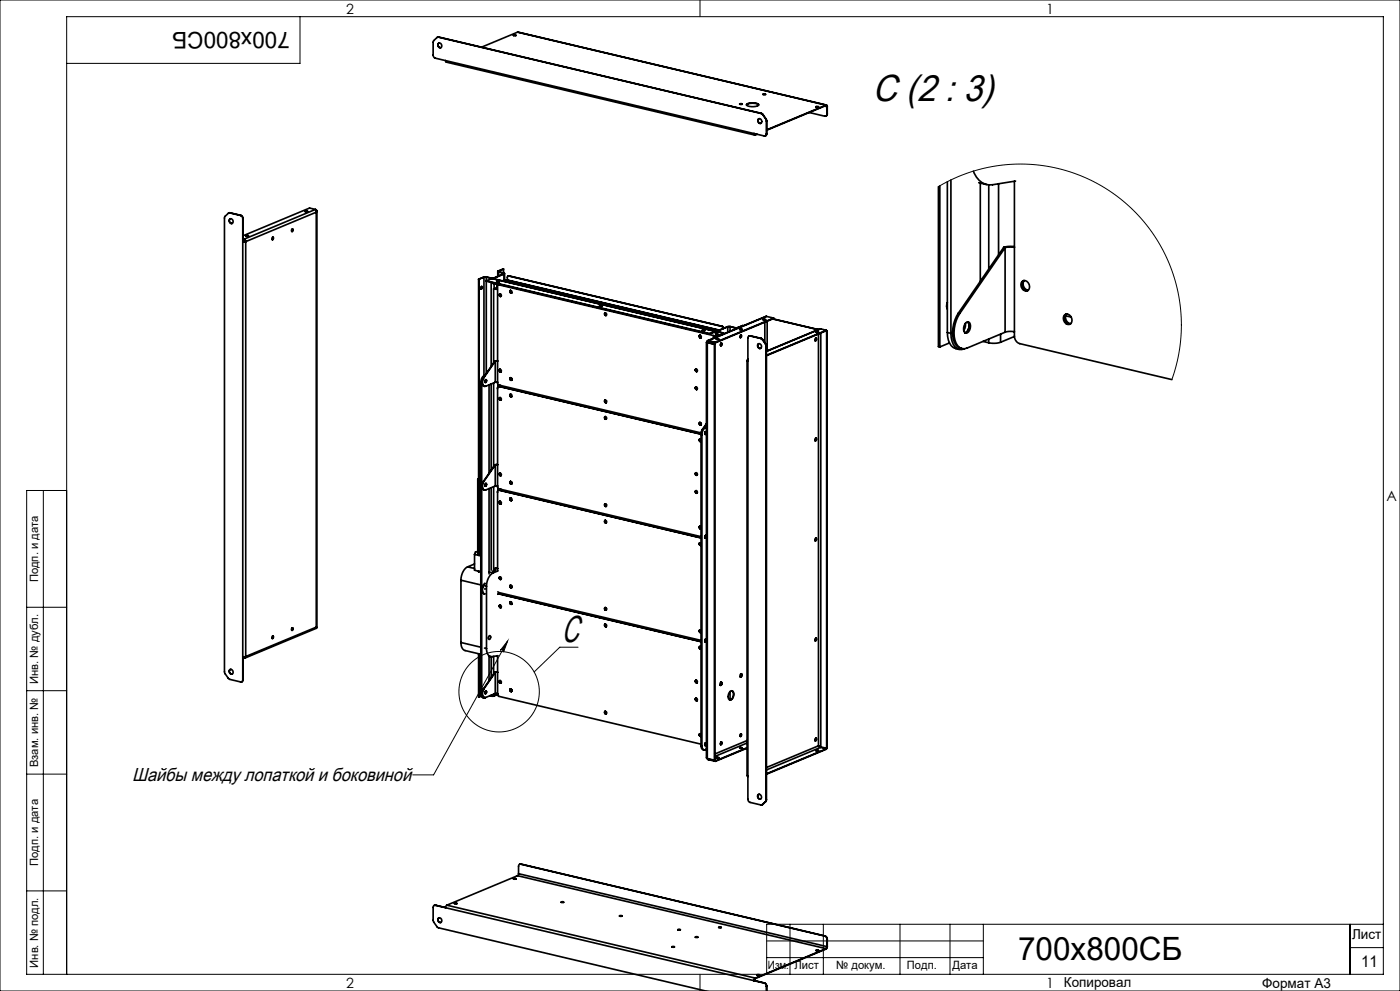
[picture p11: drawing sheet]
<svg xmlns="http://www.w3.org/2000/svg" width="420mm" height="297mm" viewBox="0 0 420 297" stroke-linecap="round" stroke-linejoin="round" font-family="sans-serif">
<defs><g id="words">
<g font-size="11.2">
<text x="261.7" y="30.3">C (2 : 3)</text>
<text x="168.4" y="192.3">C</text>
</g>
<text font-size="9.6" x="305.4" y="287.8">700x800СБ</text>
<text font-size="6.9" x="86.9" y="9.4" transform="rotate(-180 86.9 9.4)">700x800СБ</text>
<text font-size="5.6" x="39.6" y="234.1">Шайбы между лопаткой и боковиной</text>
<text font-size="4.8" x="408.3" y="289.7">11</text>
<g font-size="4.2">
<text x="103.8" y="4.2">2</text>
<text x="313.8" y="4.2">1</text>
<text x="415.9" y="150.2">A</text>
<text x="103.8" y="296.2">2</text>
<text x="313.8" y="296.2">1</text>
</g>
<g font-size="4.1">
<text x="405.6" y="281.5">Лист</text>
<text x="319.2" y="295.9">Копировал</text>
<text x="378.7" y="296">Формат А3</text>
</g>
<g font-size="3.4">
<text x="11.4" y="174.5" transform="rotate(-90 11.4 174.5)">Подп. и дата</text>
<text x="11.4" y="205" transform="rotate(-90 11.4 205)">Инв. № дубл.</text>
<text x="11.4" y="229.9" transform="rotate(-90 11.4 229.9)">Взам. инв. №</text>
<text x="11.4" y="259.5" transform="rotate(-90 11.4 259.5)">Подп. и дата</text>
<text x="11.4" y="290" transform="rotate(-90 11.4 290)">Инв. № подл.</text>
<text x="230.4" y="290.4">Изм.</text>
<text x="238.3" y="290.4">Лист</text>
<text x="250.9" y="290.4">№ докум.</text>
<text x="272.1" y="290.4">Подп.</text>
<text x="285.7" y="290.5">Дата</text>
</g>
</g></defs>
<g fill="none" stroke="#000" stroke-width=".3">
<path d="M0 0h420v297h-420zM90 5v14h-70M210 0v5M281.5 55.9l6.7-3.2 7-2.3 7.4-1.1h7.3l7.3 1.1 7 2.3 6.7 3.3 5.9 4.2 5.4 5.1 4.4 5.8 3.6 6.6 2.5 6.8 1.4 7.4 .3 7.3-.9 7.5-1.9 7.1M13 147v145M20 147h-12v145h407v-287h-395v287M8 182h12M152.3 192.1l-22.2 40.1h-6.3M152.3 192.1l-1.2 3.3a.54 .54 0 0 0-.3-.7 .54 .54 0 0 0-.7 .2zM173.4 194h-5.5l-7.7 7.4M8 207h12M8 232h12"/>
<path d="M8 267h12M237 277v15M247 277v15M270 277v15M285 277v15M295 277v15M405 277v15M415 277h-185v15M210 292v5M230 287h65M230 282h65M405 284h10"/>
<circle cx="149.7" cy="207.3" r="12.1"/>
</g>
<path d="M152.3 192.1l-1.2 3.3a.54 .54 0 0 0-.3-.7 .54 .54 0 0 0-.7 .2zM363.8 -.1h.7z" fill="#000"/>
<g fill="none" stroke="#000" stroke-width=".5">
<path d="M131.6 11.1l-.5 .2-1.1 1.2v4.1l.6 .8 98.7 23.3a.56 .56 0 0 0 .6-.6M131.6 11.1l-.4 .1M131.6 11.1l96.8 22.9M131.7 12.9a.79 .79 0 0 0-.2 .9 .79 .79 0 0 0 .8 .5M133.7 18.2l.2 .4 92.5 21.9M154 10.5h.1a.36 .36 0 0 1 .4-.1 .36 .36 0 0 1 .2 .2zM154.1 10.6h.7M154.1 10.6h.1M155.3 9.6l92.6 21.9M155.3 9.6l92.5 21.9M155.3 9.6l-10.8 4.5M221.9 31.2l.1-.1a.36 .36 0 0 1 .3-.1 .36 .36 0 0 1 .3 .3z"/>
<path d="M221.9 31.3h.7M223.9 31.5a3.5 3.5 0 0 1 3.7 0M224.1 31.2l.8-.3 1.3-.1a.98 .98 0 0 1 1.3 .8 3.4 3.4 0 0 1-3.6-.2zM227.7 35.6a.79 .79 0 0 0-.2 .9 .79 .79 0 0 0 .8 .5M228.4 34l.4 .3M228.4 34l.5 .3M228.8 34.3l.9 1.4M228.9 34.3h-.1M228.9 34.3l.9 1.4M228.9 28.2h.1a.36 .36 0 0 1 .4-.2 .36 .36 0 0 1 .2 .3zM228.9 28.3h.8M229.7 35.7l.2 .6"/>
<path d="M229.8 35.7l.2 .6M229.8 35.7h-.1M229.9 36.3v3.8M230 36.3h-.1M230 36.3v3.8M242.8 33.7l4.6 1.1a.56 .56 0 0 0 .7-.6M244.8 32l.1-.1a.36 .36 0 0 1 .3-.1 .36 .36 0 0 1 .3 .3zM244.8 32.1h.7M247.4 31.8l.7 .2M247.8 31.5l.3 .1 .1 .3M247.8 31.6l.3 .4M247.8 31.5l-17.8 7.4"/>
<path d="M247.8 31.5v.1M247.8 31.6l-17.8 7.4M248.1 32v2.2M248.2 34.2l-.4 .6M248.2 31.9l-.1 .1M248.2 31.9v2.3M248.2 34.2h-.1M226.2 40l.1 .4 .3 .1M226.3 40l.3 .3M226.4 40.3h.2M226.6 40.3v.2M226.9 40.2l-.3 .1"/>
<path d="M227.1 40.2l-.5 .3M230 40.1l-.4 .6M230 40.1h-.1M281.5 55.9v48l.4 .1M281.9 55.7v48.3M284.2 54.5v45.1M285.3 53.9v46M292 51.3a5.5 5.5 0 0 0 5.8 4.1l6.9-1.1M293.6 54.8l2.4 .5M294.1 54.9v29.4M296.6 55.4v25.2M299.6 55.1v21.3"/>
<path d="M304.3 54.3v46.4a2.36 2.36 0 0 0 1.6 2.3l45.7 10.8M68.9 65.7a.66 .66 0 0 1 1 .4 .66 .66 0 0 1-.7 .8l-.5-.7zM69 63.8l-.5 .1-1 .9-.2 .5v136l.2 .6 1.3 1.6 3.4 .9a.56 .56 0 0 0 .6-.7M69 63.8l3.2 .8M69 63.8h-.4M69 63.8l3.2 .7M69 63.8h.1M69.1 65.6a.79 .79 0 0 0-.2 .9 .79 .79 0 0 0 .8 .5M72.2 64.6l.4 .3 .2 .6M72.2 64.5l.5 .4 .2 .6M72.2 64.5v.1M72.8 65.5v138.2"/>
<path d="M72.9 65.5h-.1M72.9 65.5v6.9M72.9 71.6l.3 .1M72.9 71.7l.3 .1M73.2 71.7l.5 .7M73.2 71.8l.4 .6M73.2 71.7v.1M73.6 72.4h-.7M73.6 72.4h.1M73.7 72.4h-.8M73.7 72.4v124.4M73.8 70.7l.1-.1a.36 .36 0 0 1 .3-.1 .36 .36 0 0 1 .3 .3z"/>
<path d="M73.8 70.8h.7M81.7 71.1h.1a.34 .34 0 0 1 .2 .4 .34 .34 0 0 1-.4 .2zM81.8 71l.1 .5-.2 .3M87.6 68.7l.1-.1a.34 .34 0 0 1 .2 .4 .34 .34 0 0 1-.4 .2zM87.7 68.6l.1 .4-.3 .4M91.5 63.3h.1a.36 .36 0 0 1 .3-.2 .36 .36 0 0 1 .3 .3zM91.5 63.4h.7M94.6 62.8l.4 .3-.1 .5M94.6 62.8l-1.7-.4-20 8.3M94.6 62.8l-21.4 8.9M94.9 63.6l-21.2 8.8M94.9 63.6v124.3"/>
<path d="M94.9 63v.6M95 63.2v124.9M301.1 74.1l.4 .1M301.1 74.1l-13.6 19.7M301.5 74.2l-13.5 19.7M301.5 74.2v25.4M304.3 74.1l-1.5-.1-1.3 .2M304.3 73.9l-1.5-.1-1.7 .3M143.6 83.7l.1 82.8M143.6 83.7v82.7M144.3 85.9h.1a.34 .34 0 0 1 .3 .4 .34 .34 0 0 1-.5 .2zM144.5 85.8l.1 .5-.3 .3"/>
<path d="M145.2 83.1l-1.6 .6M145.2 83.1v29.5M145.9 83l-.7 .1M145.9 83l1.5 .4M145.9 83v29M145.9 84.2l67 15.8M145.9 84.2l67 15.9M147.3 83.4v.2M147.3 84.6v25.2M147.4 83.4h-.1M147.6 83.5l67.1 15.8M147.6 83.5l66.9 15.8"/>
<path d="M147.6 83.5l-1.7 .7M147.9 84.7v.2l66.9 15.9M148.1 86.6l1.1 .1M148.1 86.6v22.2M148.1 83.3l-.7 .1M148.1 83.3l.1 .1M148.2 83.4h-.9M148.2 83.4v.2M148.2 85v1.5M149 84.4h.1a.36 .36 0 0 1 .4-.2 .36 .36 0 0 1 .2 .3zM149 84.5h.8M149.1 85.2v1.4"/>
<path d="M149.1 86.2l-1 .4M149.2 85.2l.1 .2M149.3 85.3v29.5l.2 .5 60.8 14.5M149.3 81.4v1.4M149.4 81.2l-.1 .2 .3 .1M149.4 81.2l.2 .1M149.6 81.3l.1 .2M149.6 81.3v1.4M149.6 81.5l1.4 .4M149.7 81.5h-.1M149.7 81.5l1.4 .3M149.9 88.1v.4l.4 .3-.4-.3z"/>
<path d="M151 81.9l.2 .2M151.1 80.6l-1.5 .7M151.1 80.6l-1.7 .6M151.1 80.6l-.1 1.5M151.1 81.8l.3 .2-.2 .1M151.1 81.8l-.1 .1M151.2 82.1l-3.1 1.2M151.2 82.1v1.9M151.3 83.9h.1M151.3 83.9l-.6 .3M151.4 82v1.9M151.4 83.9l-.6 .3"/>
<path d="M151.4 83.9v.1M151.5 83.9h.2M151.5 83.9h-.2M151.5 83.9h.1M151.6 83.9h-.2M151.6 83.9h.1M151.8 83.9l64 15M151.8 83.9l-.8 .3M151.8 83.9l63.9 15.1M152.6 82.7l-.4 .2v1M152.6 82.7h-.2M152.6 82.7l64.1 15.1"/>
<path d="M153.2 87.6v-.5a.44 .44 0 0 0-.1 .4 .44 .44 0 0 0 .4 .3M153.2 87.1l-.1 .4 .4 .3M179.8 91.7l.1-.1a.36 .36 0 0 1 .4-.1 .36 .36 0 0 1 .3 .3zM179.9 91.8h.7M181.5 93.8v.4l.4 .3-.5-.3zM210.7 99v-.1a.36 .36 0 0 1 .4-.1 .36 .36 0 0 1 .3 .3zM210.7 99.1h.7M212.9 100v.1M214.1 99.6l.7 .2M214.5 99.3l.3 .1 .1 .3M214.5 99.4l.3 .4M214.5 99.3l-1.6 .7"/>
<path d="M214.5 99.3v.1M214.5 99.4l-1.6 .7M214.8 99.4h.3M214.8 99.8v1M214.9 99.7l-.1 .1M214.9 99.7h.1M214.9 99.7l-.1 1.1M215.1 99.5l-.2 .2M215.1 99.3v1.6M215.2 99.2l-.1 .1 .2 .2M215.2 99.2h.1M215.3 99.2v.3"/>
<path d="M215.3 99.2v1.6M215.3 99.5l1.6 .3M216.7 97.8l.3 .6M216.7 97.8l.4 .6M216.8 99.8l.1 .2M216.8 99.8v.3M216.9 99.8l.2 .1-.1 .1M216.9 99.8h-.1M217 98.4h.1M217.1 98.4h-.1M217.1 98.4h.1M217.1 99.9v.2"/>
<path d="M218.3 97.9l-3.1 1.3M218.3 97.9v1.7M219 97.9h-.7M219 97.9l1.5 .4M219 97.9v1.4M219.1 97.9h-.8M219.1 97.9l1.5 .3M219.1 97.9h-.1M220.5 98.3v.4M220.6 98.2l-.1 .1M221.3 98.2h-.7M221.3 98.2h.1"/>
<path d="M221.4 98.2l-.9 .1M221.4 98.2v.1M221.9 98.7l.1-.1a.36 .36 0 0 1 .3-.1 .36 .36 0 0 1 .3 .3zM221.9 98.8h.7M222.8 97.6h.1M222.9 97.6l-1.6 .6M222.9 97.6v.1M228.9 95.8l.1-.1a.36 .36 0 0 1 .4-.1 .36 .36 0 0 1 .2 .3zM228.9 95.9h.8M229.4 95.8v.1M229.4 96.6v6.1M229.9 94.8l-17.6 7.3"/>
<path d="M229.9 94.8l2.2 .5M229.9 94.8l-17.4 7.3M230.1 96.3v8.9M231.8 95.6l13.4 3.2M231.9 95.6l13.4 3.1M232.1 95.3l-17.5 7.3M232.1 95.3l-17.5 7.4M244.8 99.5h.1a.36 .36 0 0 1 .3-.2 .36 .36 0 0 1 .3 .3zM244.8 99.6h.7M245.2 98.8h.2M245.2 98.8v.1M245.3 98.7l.2 .1"/>
<path d="M245.3 98.7l-.1 .1M245.5 99.6h.1M245.9 98.6l-16 6.6M246.2 98.6h-.3M246.2 98.6l1.7 .4M246.2 98.6l-16.3 6.7M246.2 99.8v124.1M247.8 99.1l.2 .1M247.9 99.1l.2 .1M247.9 99l-18 7.5M247.9 99l-18 7.6M248 99.2v125.1"/>
<path d="M248.1 99.2h-.1M248.1 99.2l-.1 125.1M284.2 99.6a4.5 4.5 0 0 0 2.5 4.9l1 .2M284.2 90.6a2.26 2.26 0 0 0 0 2M284.2 99.6l1.1 .3M285.3 99.9a4.5 4.5 0 0 0 2.4 4.8l1.7-.2M287.5 93.8a9.9 9.9 0 0 0-1.1 9 2.75 2.75 0 0 0 2.2 1.7M287.5 93.8l.5 .1M288 93.9a9.9 9.9 0 0 0-1.1 9 2.47 2.47 0 0 0 3.2 1.4l11.4-4.7M289.6 96.9v.9l-.5 1.3M289.8 96.7l.8-.2a2.11 2.11 0 0 1-.8 3.4 1.91 1.91 0 0 1 0-3.2zM290.3 96.5a2.23 2.23 0 0 1-.8 3.3"/>
<path d="M304.3 99.4l-1.5-.1-1.3 .3M306.7 84.3a1.6 1.6 0 0 1 2 .8 1.6 1.6 0 0 1-.6 2.1 1.77 1.77 0 0 1-1.6-1 1.77 1.77 0 0 1 .2-1.9zM307.1 84.1a1.76 1.76 0 0 0-.4 1.9 1.76 1.76 0 0 0 1.7 1.1M307.3 84.1a1.82 1.82 0 0 0 1.2 2.9M319.4 94.4a1.6 1.6 0 0 1 2 .7 1.6 1.6 0 0 1-.6 2.1 1.77 1.77 0 0 1-1.6-.9 1.77 1.77 0 0 1 .2-1.9zM319.7 94.7l1.7 .3M319.8 94.1a1.76 1.76 0 0 0-.3 1.9 1.76 1.76 0 0 0 1.6 1.1M320 94.1a1.82 1.82 0 0 0 1.2 2.9M144.2 114.6h.3M144.2 114.6v93.3M144.5 114.6v93.3M145.1 113.1a1.73 1.73 0 0 0 .2 2.7"/>
<path d="M145.1 113.1h.1M145.2 113.1a1.65 1.65 0 0 0 .3 2.7l3.1-1.2M145.2 112.6a2.25 2.25 0 0 0-1 2M145.2 112.6h.2M145.3 112.7a2.4 2.4 0 0 0-.8 1.9M145.5 112.5l-.3 .1M145.6 113.9l-.1 .5M145.6 113.8a.35 .35 0 0 1 .4 .5 .35 .35 0 0 1-.5 .2zM145.8 113.8l.1 .4-.3 .4M146.7 115.3v26.5M147.3 115.1v25.8M148.1 114.8v25.1"/>
<path d="M148.5 108.2h.1M148.5 108.2l-3.4 4.9M148.6 108.2l-3.4 4.9M148.6 108.2v6.4M149.2 116.4l.1 .1M149.3 108.2h-.8M149.3 108.2h-.7M149.3 114.5l-.7 .1M149.5 115.3v.5l60.8 14.3M149.6 115.4v.4M149.7 115.8l-.4 .4v29.7l.2 .5 60.8 14.4M149.7 115.8l60.6 14.3"/>
<path d="M149.9 110.7v.4l.4 .3-.4-.3zM150.1 115.5l-.5 .2M150.2 115.5l-.5 .3M150.3 119.9l-.4-.3 .1-.4a.44 .44 0 0 0-.1 .4 .44 .44 0 0 0 .4 .3M150.4 115.6l-.6 .2M153.1 113.3l.4 .1M153.2 113.2a.44 .44 0 0 0-.1 .5 .44 .44 0 0 0 .4 .2M153.2 118.2a.44 .44 0 0 0-.1 .4 .44 .44 0 0 0 .4 .3M153.2 118.2v.5M153.2 113.2l-.1 .4 .4 .3M153.2 118.2l-.1 .4 .4 .3M208.8 110.6a.44 .44 0 0 0-.1 .5 .44 .44 0 0 0 .4 .2"/>
<path d="M208.8 116a.44 .44 0 0 0-.1 .4 .44 .44 0 0 0 .4 .3M208.8 110.6v.4l.3 .3M208.8 116v.4l.3 .3M209.2 111.2h.1M210 100.5a.44 .44 0 0 0-.1 .5 .44 .44 0 0 0 .4 .2M210 100.5l-.1 .4 .4 .3M211.9 102.6v124.5l.3 .2M212.1 102.5l.1 .2M212.1 102.5l.1 .1M212.2 102.6l.1 .1M212.2 102.6v124.7M212.2 102.7l2.1 .5"/>
<path d="M212.3 102.7h-.1M212.3 102.7l2.1 .5M212.5 102.1h-.3l-.1 .4M212.5 102.2l-.3 .4M212.5 102.1l2.1 .5M212.5 102.2l2.1 .5M212.5 102.1v.1M212.8 102.3l-.6 .3M214.1 100.6v.8M214.1 100.6v.7M214.3 103.2v124.6M214.4 100.7h-.1"/>
<path d="M214.4 100.7l-.3 .1M214.4 103.2h-.1M214.4 103.2l-.1 124.6M214.6 102.6v.1M214.9 101.6a.36 .36 0 0 1 .4-.2 .36 .36 0 0 1 .3 .3zM214.9 100.6l.1 .4M214.9 100.5h.1M214.9 100.5l.2 .1M214.9 101.7h.7M215.4 100.6l.1 .1M215.4 100.6v.2M215.5 100.7v.1"/>
<path d="M216.3 102.9l.1-.1a.34 .34 0 0 1 .2 .5 .34 .34 0 0 1-.5 .2zM216.3 102.9l-.1 .7M216.4 102.8l.1 .5-.3 .3M216.9 100h.1M216.9 100l-1.5 .6M217 100l-1.5 .7M217 100v.1M222.1 100.5l.1-.1a.34 .34 0 0 1 .3 .4 .34 .34 0 0 1-.5 .2zM222.2 100.4l-.2 .7M222.3 100.4l.1 .4-.3 .4M224.1 108.1v124.3l.3 .2M224.2 108l.1 .2v-.2"/>
<path d="M224.2 108h.1M224.3 108v.2M224.4 107.6l-.2 .4M224.4 107.9l-.1 .1M224.4 108h-.1M225 100.7a.56 .56 0 0 0-.6 .6v138.2l.5 .9 3.3 .8 .5-.1M225 100.7l3.2 .7M225.1 100.6l-.4 .1M225.1 100.6l-.1 .1M225.1 100.6l3.2 .8M227.4 103.1a.66 .66 0 0 1 1 .5 .66 .66 0 0 1-.7 .8l-.4-.5zM227.6 103a.79 .79 0 0 0-.2 .9 .79 .79 0 0 0 .8 .5"/>
<path d="M228.2 101.4l.5 .4M228.3 101.4l.5 .3M228.3 101.4h-.1M228.7 101.8l1 1.3M228.8 101.7l-.1 .1M228.8 101.7l.9 1.4M229.7 103.1l.2 .6M229.7 103.1h.1M229.9 103.7v136M229.9 103.7h.1M244.6 101.4h.1a.34 .34 0 0 1 .2 .4 .34 .34 0 0 1-.4 .2zM244.7 101.4l-.2 .7"/>
<path d="M244.8 101.3v.5l-.2 .3 .2-.3zM245.5 100.1v123.4M284.8 102.8l-2.9 1.2M294.9 102.3l1.7 .4M296.6 101.6v1.1M300.2 102.6a6.8 6.8 0 0 1-3.6 .1M300.2 100.1v2.5M304.3 100.8l-4.1 1.8M148.5 139.3l.8-.1-.7 .1M148.5 139.3h.1M148.5 139.3l-3.4 4.9M148.6 139.3v6.4"/>
<path d="M148.6 139.3l-3.4 4.9M181.5 120l.4 .1M181.9 120.6l-.4-.3 .1-.4a.44 .44 0 0 0-.1 .5 .44 .44 0 0 0 .4 .3M181.9 125.6l-.4-.3 .1-.4a.44 .44 0 0 0-.1 .4 .44 .44 0 0 0 .4 .3M209.9 126.8l.4 .1M210 131.6a.44 .44 0 0 0-.1 .4 .44 .44 0 0 0 .4 .3M210 126.6l-.1 .4 .4 .4a.44 .44 0 0 1-.4-.3 .44 .44 0 0 1 .1-.5M210 131.6l-.1 .4 .4 .3M210.3 131.8a.35 .35 0 0 0-.6-.1 .35 .35 0 0 0 .2 .6h.4M210.3 130.2l.3 .1M210.3 130.2v93.3M210.6 130.3v93.2"/>
<path d="M210.8 128.6l-.4 .8M210.8 128.6h.1M211.3 128.2a2.25 2.25 0 0 0-1 2M211.3 128.2l.3 .1M211.4 130h.1M211.5 128.1h.4l-.1 .1M211.5 128.1l.3 .1M211.5 128.1l-.2 .1M211.6 129.5l-.2 .5M211.6 128.3a2.25 2.25 0 0 0-1 2M211.6 129.4l-.1 .7M211.7 129.4l.2 .2"/>
<path d="M211.7 129.4a.42 .42 0 0 0-.3 .4 .42 .42 0 0 0 .3 .4l.2-.4M211.8 128.2l-.2 .1M211.9 127.1l-.8 1.2M211.9 127l-1.1 1.6M244.6 131.4l.1-.1a.34 .34 0 0 1 .2 .5 .34 .34 0 0 1-.4 .2zM244.7 131.3l-.2 .7M244.8 131.3v.4l-.2 .4 .2-.4zM143.3 143.7v22.2l.3 .2M143.6 143.5l-.3 .2 .3 .2M144.2 144.1h.1M145.1 144.2a1.73 1.73 0 0 0 .2 2.7M145.1 144.2h.1"/>
<path d="M145.2 144.2a1.65 1.65 0 0 0 .3 2.7l3.1-1.2M145.6 145l-.1 .5M145.6 144.9a.35 .35 0 0 1 .4 .5 .35 .35 0 0 1-.5 .2zM145.8 144.9l.1 .4-.3 .4M146.7 146.4v25.6M147.3 146.2v24.7M148.1 145.9v25M149.2 147.5l.1 .1M149.3 145.6l-.7 .1M149.5 146.4v.5h.2M149.6 146.5v.4l.5-.3M149.7 146.9l-.4 .4v23.8"/>
<path d="M149.7 146.9l60.6 14.3M149.9 150.3v.4l.4 .3-.4-.3zM150 141.8l-.1 .4 .4 .3a.44 .44 0 0 1-.4-.2 .44 .44 0 0 1 .1-.5M150.2 146.6l-.5 .3M150.4 146.7l-.6 .2M153.1 144.4l.4 .1M153.2 144.3a.44 .44 0 0 0-.1 .5 .44 .44 0 0 0 .4 .2M153.2 149.8v-.6a.44 .44 0 0 0-.1 .5 .44 .44 0 0 0 .4 .3M153.2 144.3l-.1 .4 .4 .3M153.2 149.2l-.1 .4 .4 .4M181.5 156v.4l.4 .3-.5-.3zM181.5 151v.4l.4 .4-.5-.4z"/>
<path d="M181.5 151.1l.4 .1M208.7 147.1v.4l.4 .3a.44 .44 0 0 1-.4-.3 .44 .44 0 0 1 .1-.4zM208.8 141.7a.44 .44 0 0 0-.1 .5 .44 .44 0 0 0 .4 .2M208.8 141.7v.4l.3 .3M208.8 147.1v.4l.3 .3M209.2 142.3h.1M209.9 157.8l.4 .1M210 157.7a.44 .44 0 0 0-.1 .5 .44 .44 0 0 0 .4 .3M210 157.7l-.1 .4 .4 .3a.35 .35 0 0 1-.5 0 .35 .35 0 0 1 0-.5 .35 .35 0 0 1 .5 0M138.3 173.9v18.7M138.3 173.9l5.9 1.4M140.3 169.9a4.4 4.4 0 0 0-2 4"/>
<path d="M140.3 169.9l2.1 .5M142.4 166.2l1.8 .4M142.4 166.2v4.7l1.8 .4M142.4 169l-2.1 .9M143.3 165.3l-.7 .1-.2 .8M143.6 171.2v.2M143.7 171.2v.3M144.2 166.2h.1M145.1 175.3a1.73 1.73 0 0 0 .2 2.7M145.1 175.3h.1M145.2 175.3a1.71 1.71 0 0 0 .3 2.7M145.4 174.8l-.3 .5"/>
<path d="M145.5 176.4v.2M145.5 175.6l.4 .1M145.5 174.8l-.3 .5M145.9 175.7v18.7M146.7 171.4l1.3 .3M148 171.7a4.4 4.4 0 0 0-2.1 4M148.5 170.4h.1M148.5 170.4l-.7 1M148.6 170.4l-.7 1M148.6 170.4v.7M149.3 170.4h-.7M149.3 170.3l-.8 .1"/>
<path d="M149.4 177.3l.3 .3 60.6 14.3M149.4 171.1l-1.4 .6M149.7 178l-.3 .1M149.8 178h-.3M149.8 178l60.5 14.3-60.6-14.3M149.8 178h-.1M149.9 172.9v.4l.4 .3-.4-.3zM153.1 175.5l.4 .1M153.2 175.4a.44 .44 0 0 0-.1 .5 .44 .44 0 0 0 .4 .2M153.2 175.4l-.1 .4 .4 .3M210 162.7a.44 .44 0 0 0-.1 .4 .44 .44 0 0 0 .4 .3M210 162.7l-.1 .4 .4 .3a.35 .35 0 0 1-.5 0 .35 .35 0 0 1 0-.5 .35 .35 0 0 1 .5 0"/>
<path d="M211.4 161.1h.1M211.6 160.6l-.2 .5M211.6 160.5l-.1 .7M211.7 160.5l.2 .2M211.7 160.5a.42 .42 0 0 0-.3 .4 .42 .42 0 0 0 .3 .4l.2-.4M244.6 161.4l.1-.1a.34 .34 0 0 1 .2 .4 .34 .34 0 0 1-.4 .2zM244.7 161.3l-.2 .7M244.8 161.3v.4l-.2 .4 .2-.4zM72.9 196.8v6.9M72.9 197l.3 .1M72.9 197.2h.3M73.2 197.1v.1"/>
<path d="M73.5 197l-.3 .1M73.6 196.8l-.4 .3M73.7 196.8h-.9M73.7 196.8l-.1 .4h-.4M81.7 190.7l.1-.1a.34 .34 0 0 1 .2 .4 .34 .34 0 0 1-.4 .2zM81.8 190.6l.1 .4-.2 .4M87.6 188.2h.1a.34 .34 0 0 1 .2 .4 .34 .34 0 0 1-.4 .2zM87.7 188.1l.1 .5-.3 .3M94.9 187.9l.1 .2M94.9 187.9v.4l-21.4 8.9M94.9 187.9l-21.2 8.9M95 188.1h.1"/>
<path d="M138.3 192.6a2.28 2.28 0 0 0 1.2 2.4l4.1 .9 .1 13M138.3 192.6l5.9 1.4M144.2 196.1l-.5-.1v12.9M145.4 194.2l.5 .2M145.9 194.4a1.92 1.92 0 0 0 1.7 2.4l1.8-.3M146.6 196.6l.6 .2M146.7 190.6l.1-.1a.54 .54 0 0 1 .4 .6 .54 .54 0 0 1-.6 .5l-.1-.5zM146.7 196.7v7.3M147.3 196.8v6.3M148.1 196.7v5.3M149.3 196.5v11.6M149.9 181.4v.3l.4 .4-.4-.3z"/>
<path d="M153.2 180.9v-.6a.44 .44 0 0 0-.1 .5 .44 .44 0 0 0 .4 .3M153.2 180.3l-.1 .4 .4 .4M181.5 182.1v.4l.4 .3-.5-.3zM181.5 187.1v.4l.4 .3-.5-.3zM181.5 182.2l.4 .1M209.9 188.9l.4 .1a.35 .35 0 0 0-.6 0 .35 .35 0 0 0 .2 .5h.4M210 188.8a.44 .44 0 0 0-.1 .5 .44 .44 0 0 0 .4 .3M210 193.8a.44 .44 0 0 0-.1 .4 .44 .44 0 0 0 .4 .3M210 193.8l-.1 .4 .4 .3M210 188.8l-.1 .4 .4 .3M210.3 193.9a.35 .35 0 0 0-.6 0 .35 .35 0 0 0 .2 .6h.4M211.4 192.2h.1"/>
<path d="M211.6 191.7l-.2 .5M211.6 191.6l-.1 .7M211.9 191.8v-.1a.35 .35 0 0 0-.5 .2 .35 .35 0 0 0 .3 .5l.2-.4M244.6 191.3h.1a.34 .34 0 0 1 .2 .4 .34 .34 0 0 1-.4 .2zM244.7 191.3l-.2 .7M244.8 191.3v.4l-.2 .3 .2-.3zM68.9 200.8a.66 .66 0 0 1 1 .4 .66 .66 0 0 1-.7 .8l-.5-.7zM69.1 200.6a.79 .79 0 0 0-.2 .9 .79 .79 0 0 0 .8 .5M72.9 203.7l-.4 .6M72.9 203.7h-.1M144.2 207.9a1.02 1.02 0 0 0 .9 1.2M144.2 205.6v.5"/>
<path d="M144.2 207.9h.3M144.4 208.6l-.7 .3M144.5 207.9a.89 .89 0 0 0 1 1.2M145.1 206.4a1.73 1.73 0 0 0 .2 2.7M145.1 206.4h.1M145.2 206.4a1.65 1.65 0 0 0 .3 2.7l3.1-1.3M145.5 209.1h.1M145.6 207.2l-.1 .5M145.6 207.1a.35 .35 0 0 1 .4 .4 .35 .35 0 0 1-.5 .3zM145.8 207.1l.1 .4-.3 .4M146.9 208.5l.4 .1M147.3 208.4v.2"/>
<path d="M148.2 208.6h-.9M148.2 208v.6M148.5 201.5h.8h-.7M148.5 201.5h.1M148.5 201.5l-3.4 4.9M148.6 201.5v6.3M148.6 201.5l-3.4 4.9M149.3 208.1l.4 .6 60.6 14.3M149.3 207.8h-.7M149.3 208.2l-1.1 .4M150.3 204.7l-.4-.3 .1-.4a.44 .44 0 0 0-.1 .4 .44 .44 0 0 0 .4 .3M153.1 206.6l.4 .1"/>
<path d="M153.2 206.5a.44 .44 0 0 0-.1 .5 .44 .44 0 0 0 .4 .2M153.2 206.5l-.1 .4 .4 .3M181.5 213.3l.4 .1M181.6 213.2l-.1 .4 .4 .3a.44 .44 0 0 1-.4-.2 .44 .44 0 0 1 .1-.5M208.7 209.3v.4l.4 .3a.44 .44 0 0 1-.4-.3 .44 .44 0 0 1 .1-.5zM208.8 203.9a.44 .44 0 0 0-.1 .4 .44 .44 0 0 0 .4 .3M208.8 203.9v.4l.3 .3M208.8 209.2v.4l.3 .4M210 219.9l-.1 .4 .4 .3a.44 .44 0 0 1-.4-.2 .44 .44 0 0 1 .1-.5M216.1 204.6l.1-.1a.43 .43 0 0 1 .4 .5 .43 .43 0 0 1-.5 .3zM216.3 204.4l.1 .5-.3 .4M216.3 204.4a.64 .64 0 0 1-.2 1 .64 .64 0 0 0 .2-1z"/>
<path d="M219 207.3v2.5M219 207.2a.7 .7 0 0 1 .9 0 .7 .7 0 0 1 .2 .9 1.25 1.25 0 0 1-1.4 1.6 2 2 0 0 1 .3-2.5zM219.6 207a1.7 1.7 0 0 1-.7 2.8M222.2 202.1v-.1a.43 .43 0 0 1 .4 .5 .43 .43 0 0 1-.5 .3zM222.2 219.9l-.2 .8M222.3 219.9l.1 .5-.3 .3M222.3 201.9l.1 .5-.3 .4M222.4 201.9a.64 .64 0 0 1-.3 1 .64 .64 0 0 0 .3-1zM209.9 220l.4 .1M210.3 223.5a1.02 1.02 0 0 0 .9 1.2M210.3 220.1a.35 .35 0 0 0-.6 0 .35 .35 0 0 0 .2 .5h.4M210.3 223.5h.3"/>
<path d="M210.6 223.5a.87 .87 0 0 0 .3 1.1 .87 .87 0 0 0 1-.1M211.4 223.3h.1M211.6 222.8l-.2 .5M211.6 222.7l-.1 .7M211.7 222.7l.2 .2M211.7 222.7a.42 .42 0 0 0-.3 .4 .42 .42 0 0 0 .3 .4l.2-.4M212.1 227.3l.4 .4M212.2 227.3l2.1 .5M212.3 227.3l.2 .2M212.5 227.5v.2M212.5 227.5l2.1 .5M212.5 227.7l2.1 .5"/>
<path d="M212.7 227.4l-.2 .1M214.6 228v.2M214.9 227a.36 .36 0 0 1 .4-.1 .36 .36 0 0 1 .3 .2zM214.9 227.1h.7M216.3 222.5l.1-.1a.34 .34 0 0 1 .2 .4 .34 .34 0 0 1-.5 .2zM216.3 222.4l-.1 .7M216.4 222.4l.1 .4-.3 .3M221.9 224.1h.1a.36 .36 0 0 1 .3-.2 .36 .36 0 0 1 .3 .3zM221.9 224.2h.7M222.1 220l.1-.1a.34 .34 0 0 1 .3 .5 .34 .34 0 0 1-.5 .2zM224.1 224.1l-9.5 3.9M224.1 224.2l-9.5 4"/>
<path d="M224.1 221.9l-9.7 4.1M224.1 222.7l-9.7 4M224.3 232.6l.1 .1M227.4 238.2a.66 .66 0 0 1 1 .4 .66 .66 0 0 1-.7 .8l-.4-.5zM227.6 238.1a.79 .79 0 0 0-.2 .9 .79 .79 0 0 0 .8 .4M229.9 239.7l-.2 .5M229.9 239.7h.1M244.6 221.3l.1-.1a.34 .34 0 0 1 .2 .5 .34 .34 0 0 1-.4 .2zM244.7 221.2l-.2 .8M244.8 221.2v.5l-.2 .3 .2-.3zM244.8 224.9h.1a.36 .36 0 0 1 .3-.1 .36 .36 0 0 1 .3 .3zM244.8 225h.7"/>
<path d="M245.5 223.5l.7 .4M245.5 223.5l.7 .5M245.5 223.5l-15.6 6.5M245.6 223.6l.1 .1M246.2 224l1.7 .4M246.2 224l-16.3 6.8M246.2 223.9l1.8 .4M247.9 224.4l-18 7.6M247.9 224.4l-18 7.5M156.2 259a.56 .56 0 0 0-.6 .6v2.2M156.2 259l91.2 21.5M156.3 259h-.4"/>
<path d="M156.3 259h-.1M156.3 259l91.2 21.5M228.8 241.1l-.2 .1M228.8 241.1h-.1M229.7 240.2l-1 .9M229.7 240.2h.1M229.7 240.2l-.9 .9M130.6 271.3a.56 .56 0 0 0-.7 .7l.1 4 1.5 2 80.4 19.1M130.6 271.3h-.3M130.6 271.3l98.7 23.3M131.7 275.1a.79 .79 0 0 0-.2 .9 .79 .79 0 0 0 .8 .5M134.1 271.3l-.4 .7"/>
<path d="M134.1 271.3l92.5 21.8M136.3 270.7h.1a.36 .36 0 0 1 .4-.2 .36 .36 0 0 1 .2 .3zM136.3 270.8h.8M154 263.3h.1a.36 .36 0 0 1 .4-.1 .36 .36 0 0 1 .2 .3zM154.1 263.4h.7M155.3 262.4l-21.2 8.9M155.3 262.4l92.5 21.9M155.6 261.8l-.3 .6M155.6 261.8l92.5 21.9M168.3 270.3h.1a.36 .36 0 0 1 .4-.2 .36 .36 0 0 1 .2 .3zM168.4 270.4h.7M185.8 274.5l.1-.1a.36 .36 0 0 1 .4-.1 .36 .36 0 0 1 .2 .3z"/>
<path d="M185.9 274.6h.7M203.3 278.6h.1a.36 .36 0 0 1 .4-.2 .36 .36 0 0 1 .3 .3zM203.4 278.7h.7M215.6 277.9l.1-.1a.36 .36 0 0 1 .3-.1 .36 .36 0 0 1 .3 .3zM215.6 278h.7M201.6 283.7a.36 .36 0 0 1 .4-.2 .36 .36 0 0 1 .3 .3zM201.6 283.8h.7M208.6 280.8a.36 .36 0 0 1 .4-.2 .36 .36 0 0 1 .3 .3zM208.6 280.9h.7M226.6 293.1l-.4 .8 .4-.6M226.6 293.1v.2M227.1 292.2l.1-.1a.36 .36 0 0 1 .3-.1 .36 .36 0 0 1 .3 .3z"/>
<path d="M227.1 292.3h.7M229.3 294.6l.6 1M229.3 294.6l.5 .3 .2 .6M229.9 295.6v1.5M230 295.5v1.6M230 295.5l-.1 .1M244.8 284.8l.1-.1a.36 .36 0 0 1 .3-.1 .36 .36 0 0 1 .3 .3zM244.8 284.9h.7M247.4 280.5l.5 .4 .2 .6M247.5 280.5l.5 .3 .2 .7M247.5 280.5h-.1M247.8 284.3v.1"/>
<path d="M247.8 284.3l-21.2 8.8M247.8 284.4l-21.2 8.9M248.1 283.7l-.3 .6M248.1 281.5v2.2M248.2 283.7l-.4 .7M248.2 281.5v2.2M248.2 281.5h-.1M248.2 283.7h-.1"/>
<circle cx="132" cy="13.7" r=".67"/>
<circle cx="227.9" cy="36.2" r=".67"/>
<circle cx="150" cy="88.5" r=".38"/>
<circle cx="153.2" cy="87.5" r=".36"/>
<circle cx="181.6" cy="94.2" r=".36"/>
<circle cx="150" cy="111.1" r=".38"/>
<circle cx="150" cy="119.6" r=".38"/>
<circle cx="153.2" cy="113.6" r=".38"/>
<circle cx="153.2" cy="118.6" r=".36"/>
<circle cx="209" cy="116.3" r=".38"/>
<circle cx="209" cy="111" r=".38"/>
<circle cx="210" cy="100.9" r=".36"/>
<circle cx="181.6" cy="120.3" r=".38"/>
<circle cx="181.6" cy="125.3" r=".36"/>
<circle cx="210" cy="127" r=".38"/>
<circle cx="150" cy="150.7" r=".38"/>
<circle cx="150" cy="142.2" r=".38"/>
<circle cx="153.2" cy="144.7" r=".38"/>
<circle cx="153.2" cy="149.7" r=".36"/>
<circle cx="181.6" cy="151.4" r=".38"/>
<circle cx="181.6" cy="156.4" r=".36"/>
<circle cx="209" cy="147.4" r=".38"/>
<circle cx="209" cy="142.1" r=".38"/>
<circle cx="150" cy="173.3" r=".38"/>
<circle cx="153.2" cy="175.8" r=".38"/>
<circle cx="150" cy="181.8" r=".38"/>
<circle cx="153.2" cy="180.8" r=".36"/>
<circle cx="181.6" cy="182.5" r=".38"/>
<circle cx="181.6" cy="187.5" r=".36"/>
<circle cx="150" cy="204.4" r=".38"/>
<circle cx="153.2" cy="206.9" r=".38"/>
<circle cx="181.6" cy="213.6" r=".38"/>
<circle cx="209" cy="204.2" r=".38"/>
<circle cx="209" cy="209.6" r=".38"/>
<circle cx="132" cy="275.8" r=".67"/>
</g>
<use href="#words"/>
</svg>
